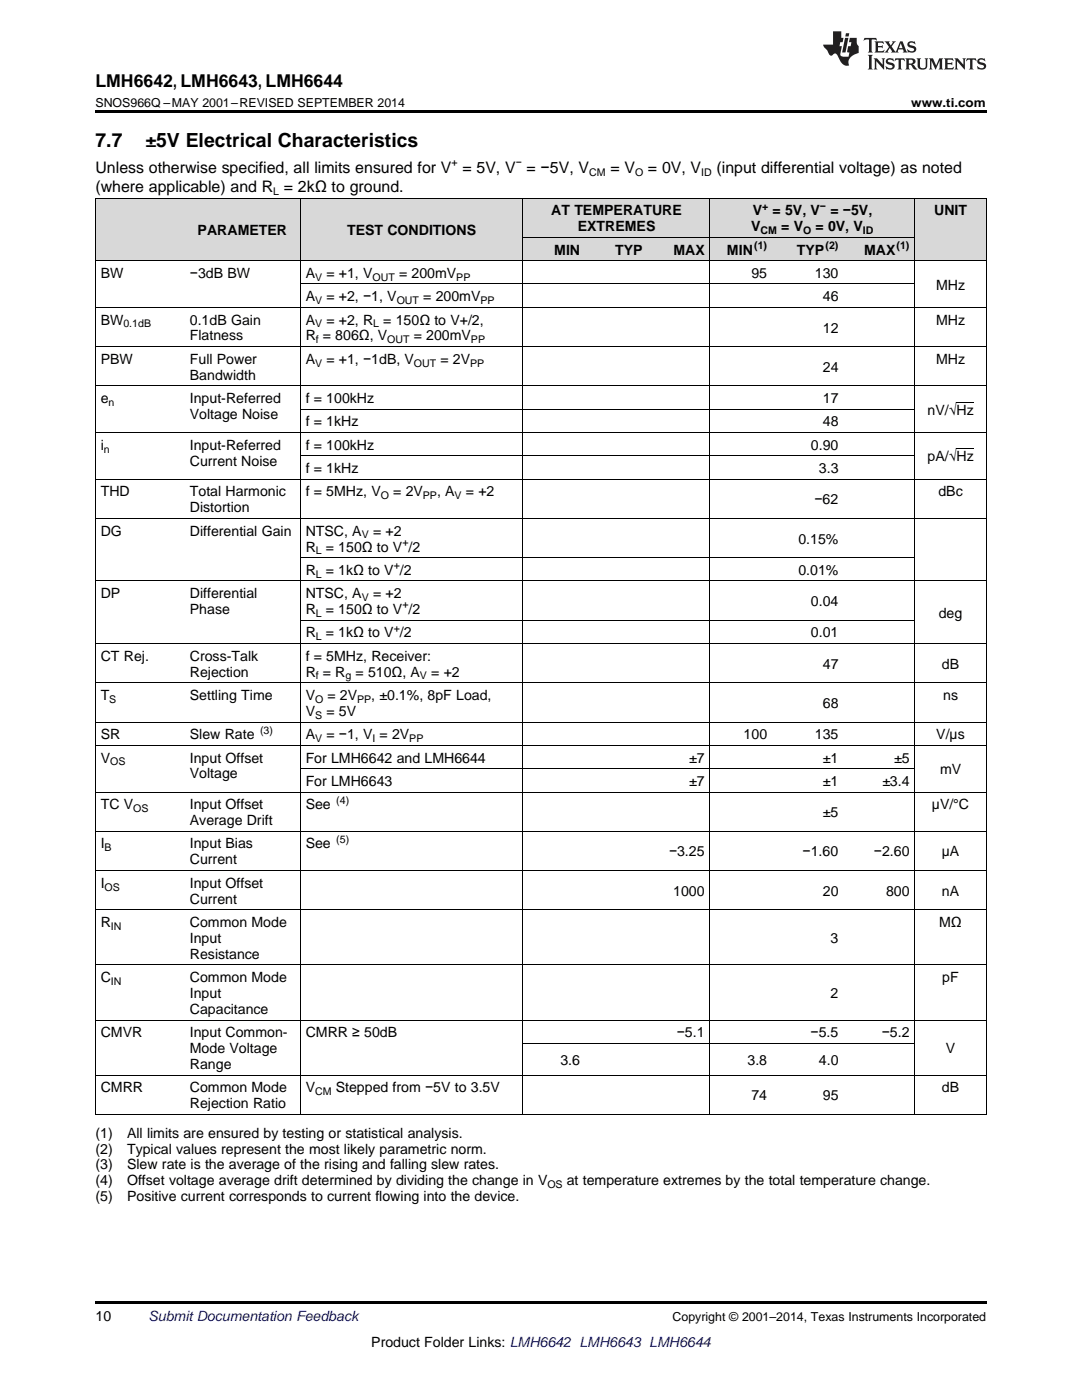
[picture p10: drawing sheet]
<svg xmlns="http://www.w3.org/2000/svg" width="216mm" height="279mm" viewBox="0 0 216 279" stroke-linecap="round" stroke-linejoin="round" font-family="sans-serif">
<defs><g id="words">
<g font-size="3.9">
<text x="19" y="29.3">7.7</text>
<text x="29" y="29.3">±5V Electrical Characteristics</text>
</g>
<text font-size="3.5" x="19" y="17.3">LMH6642, LMH6643, LMH6644</text>
<g font-size="3.2">
<text x="19" y="34.4">Unless otherwise specified, all limits ensured for V = 5V, V = −5V, V</text>
<text x="121.8" y="34.4">= V</text>
<text x="129.3" y="34.4">= 0V, V</text>
<text x="143" y="34.4">(input differential voltage) as noted</text>
<text x="19" y="38.3">(where applicable) and R = 2kΩ to ground.</text>
</g>
<g font-size="2.8">
<text x="39.4" y="46.9">PARAMETER</text>
<text x="69.3" y="46.9">TEST CONDITIONS</text>
<text x="110" y="43">AT TEMPERATURE</text>
<text x="115.3" y="46.1">EXTREMES</text>
<text x="149.9" y="46.1">V</text>
<text x="150.2" y="43">V</text>
<text x="154.2" y="43">= 5V, V</text>
<text x="155.9" y="46.1">= V</text>
<text x="162.7" y="46.1">= 0V, V</text>
<text x="165.7" y="43">= −5V,</text>
<text x="186.4" y="43">UNIT</text>
<text x="110.6" y="50.8">MIN</text>
<text x="122.7" y="50.8">TYP</text>
<text x="134.4" y="50.8">MAX</text>
<text x="145.1" y="50.8">MIN</text>
<text x="159" y="50.8">TYP</text>
<text x="172.4" y="50.8">MAX</text>
<text x="20.1" y="55.5">BW</text>
<text x="37.9" y="55.5">−3dB BW</text>
<text x="61" y="55.5">A</text>
<text x="65.1" y="55.5">= +1, V</text>
<text x="79.6" y="55.5">= 200mV</text>
<text x="149.9" y="55.5">95</text>
<text x="162.6" y="55.5">130</text>
<text x="186.8" y="57.8">MHz</text>
<text x="20.1" y="64.8">BW</text>
<text x="37.9" y="64.8">0.1dB Gain</text>
<text x="61" y="60.1">A</text>
<text x="61" y="64.8">A</text>
<text x="65.1" y="60.1">= +2, −1, V</text>
<text x="65.1" y="64.8">= +2, R</text>
<text x="76.5" y="64.8">= 150Ω to V+/2,</text>
<text x="84.5" y="60.1">= 200mV</text>
<text x="164.2" y="60.1">46</text>
<text x="186.8" y="64.8">MHz</text>
<text x="37.9" y="67.9">Flatness</text>
<text x="61" y="67.9">R = 806Ω, V</text>
<text x="82.5" y="67.9">= 200mV</text>
<text x="164.2" y="66.4">12</text>
<text x="20.1" y="72.6">PBW</text>
<text x="37.9" y="72.6">Full Power</text>
<text x="37.9" y="75.8">Bandwidth</text>
<text x="61" y="72.6">A</text>
<text x="65.1" y="72.6">= +1, −1dB, V</text>
<text x="87.9" y="72.6">= 2V</text>
<text x="164.2" y="74.2">24</text>
<text x="186.8" y="72.6">MHz</text>
<text x="20.1" y="80.4">e</text>
<text x="37.9" y="80.4">Input-Referred</text>
<text x="37.9" y="83.6">Voltage Noise</text>
<text x="61" y="80.4">f = 100kHz</text>
<text x="164.2" y="80.4">17</text>
<text x="185.1" y="82.8">nV/√Hz</text>
<text x="20.1" y="89.7">i</text>
<text x="37.9" y="89.7">Input-Referred</text>
<text x="61" y="85.1">f = 1kHz</text>
<text x="61" y="89.7">f = 100kHz</text>
<text x="161.8" y="89.7">0.90</text>
<text x="164.2" y="85.1">48</text>
<text x="37.9" y="92.9">Current Noise</text>
<text x="61" y="94.4">f = 1kHz</text>
<text x="163.4" y="94.4">3.3</text>
<text x="185.1" y="92.1">pA/√Hz</text>
<text x="20.1" y="99.1">THD</text>
<text x="37.9" y="99.1">Total Harmonic</text>
<text x="61" y="99.1">f = 5MHz, V</text>
<text x="78.5" y="99.1">= 2V</text>
<text x="87.2" y="99.1">, A</text>
<text x="93" y="99.1">= +2</text>
<text x="162.5" y="100.6">−62</text>
<text x="187.3" y="99.1">dBc</text>
<text x="20.1" y="106.9">DG</text>
<text x="37.9" y="102.2">Distortion</text>
<text x="37.9" y="106.9">Differential Gain</text>
<text x="61" y="106.9">NTSC, A</text>
<text x="74.4" y="106.9">= +2</text>
<text x="61" y="110.1">R</text>
<text x="65" y="110.1">= 150Ω to V /2</text>
<text x="159.3" y="108.5">0.15%</text>
<text x="20.1" y="119.4">DP</text>
<text x="37.9" y="119.4">Differential</text>
<text x="61" y="114.7">R</text>
<text x="61" y="119.4">NTSC, A</text>
<text x="65" y="114.7">= 1kΩ to V /2</text>
<text x="74.4" y="119.4">= +2</text>
<text x="159.3" y="114.7">0.01%</text>
<text x="37.9" y="122.6">Phase</text>
<text x="61" y="122.6">R</text>
<text x="65" y="122.6">= 150Ω to V /2</text>
<text x="161.8" y="121">0.04</text>
<text x="187.3" y="123.3">deg</text>
<text x="20.1" y="131.9">CT Rej.</text>
<text x="37.9" y="131.9">Cross-Talk</text>
<text x="61" y="127.2">R</text>
<text x="61" y="131.9">f = 5MHz, Receiver:</text>
<text x="65" y="127.2">= 1kΩ to V /2</text>
<text x="161.8" y="127.2">0.01</text>
<text x="37.9" y="135">Rejection</text>
<text x="61" y="135">R = R</text>
<text x="70.9" y="135">= 510Ω, A</text>
<text x="86" y="135">= +2</text>
<text x="164.2" y="133.5">47</text>
<text x="188" y="133.5">dB</text>
<text x="20.1" y="139.7">T</text>
<text x="37.9" y="139.7">Settling Time</text>
<text x="61" y="139.7">V</text>
<text x="61" y="142.9">V</text>
<text x="65.1" y="142.9">= 5V</text>
<text x="65.3" y="139.7">= 2V</text>
<text x="74.1" y="139.7">, ±0.1%, 8pF Load,</text>
<text x="164.2" y="141.3">68</text>
<text x="188.2" y="139.7">ns</text>
<text x="20.1" y="147.5">SR</text>
<text x="37.9" y="147.5">Slew Rate</text>
<text x="61" y="147.5">A</text>
<text x="65.1" y="147.5">= −1, V = 2V</text>
<text x="148.4" y="147.5">100</text>
<text x="162.6" y="147.5">135</text>
<text x="186.8" y="147.5">V/µs</text>
<text x="20.1" y="152.2">V</text>
<text x="37.9" y="152.2">Input Offset</text>
<text x="37.9" y="155.4">Voltage</text>
<text x="61" y="152.2">For LMH6642 and LMH6644</text>
<text x="137.5" y="152.2">±7</text>
<text x="164.2" y="152.2">±1</text>
<text x="178.4" y="152.2">±5</text>
<text x="187.6" y="154.5">mV</text>
<text x="20.1" y="161.5">TC V</text>
<text x="37.9" y="161.5">Input Offset</text>
<text x="61" y="156.8">For LMH6643</text>
<text x="61" y="161.5">See</text>
<text x="137.5" y="156.8">±7</text>
<text x="164.2" y="156.8">±1</text>
<text x="176.1" y="156.8">±3.4</text>
<text x="185.9" y="161.5">µV/°C</text>
<text x="37.9" y="164.7">Average Drift</text>
<text x="164.2" y="163.1">±5</text>
<text x="20.1" y="169.3">I</text>
<text x="37.9" y="169.3">Input Bias</text>
<text x="37.9" y="172.5">Current</text>
<text x="61" y="169.3">See</text>
<text x="133.5" y="170.9">−3.25</text>
<text x="160.2" y="170.9">−1.60</text>
<text x="174.4" y="170.9">−2.60</text>
<text x="187.9" y="170.9">µA</text>
<text x="20.1" y="177.2">I</text>
<text x="37.9" y="177.2">Input Offset</text>
<text x="134.3" y="178.8">1000</text>
<text x="164.2" y="178.8">20</text>
<text x="176.8" y="178.8">800</text>
<text x="188" y="178.8">nA</text>
<text x="20.1" y="185">R</text>
<text x="37.9" y="180.3">Current</text>
<text x="37.9" y="185">Common Mode</text>
<text x="187.4" y="185">MΩ</text>
<text x="37.9" y="188.2">Input</text>
<text x="37.9" y="191.3">Resistance</text>
<text x="165.7" y="188.2">3</text>
<text x="20.1" y="196">C</text>
<text x="37.9" y="196">Common Mode</text>
<text x="188" y="196">pF</text>
<text x="37.9" y="199.2">Input</text>
<text x="37.9" y="202.4">Capacitance</text>
<text x="165.7" y="199.2">2</text>
<text x="20.1" y="207">CMVR</text>
<text x="37.9" y="207">Input Common-</text>
<text x="61" y="207">CMRR ≥ 50dB</text>
<text x="135" y="207">−5.1</text>
<text x="161.7" y="207">−5.5</text>
<text x="176" y="207">−5.2</text>
<text x="37.9" y="210.2">Mode Voltage</text>
<text x="37.9" y="213.4">Range</text>
<text x="111.8" y="212.5">3.6</text>
<text x="149.2" y="212.5">3.8</text>
<text x="163.4" y="212.5">4.0</text>
<text x="188.7" y="210.2">V</text>
<text x="20.1" y="218">CMRR</text>
<text x="37.9" y="218">Common Mode</text>
<text x="37.9" y="221.2">Rejection Ratio</text>
<text x="61" y="218">V</text>
<text x="67" y="218">Stepped from −5V to 3.5V</text>
<text x="149.9" y="219.6">74</text>
<text x="164.2" y="219.6">95</text>
<text x="188" y="218">dB</text>
<text x="19" y="227">(1)</text>
<text x="25.4" y="227">All limits are ensured by testing or statistical analysis.</text>
<text x="19" y="230.2">(2)</text>
<text x="19" y="233.4">(3)</text>
<text x="25.4" y="230.2">Typical values represent the most likely parametric norm.</text>
<text x="25.4" y="233.4">Slew rate is the average of the rising and falling slew rates.</text>
<text x="19" y="236.6">(4)</text>
<text x="19" y="239.7">(5)</text>
<text x="25.4" y="236.6">Offset voltage average drift determined by dividing the change in V</text>
<text x="25.4" y="239.7">Positive current corresponds to current flowing into the device.</text>
<text x="113.1" y="236.6">at temperature extremes by the total temperature change.</text>
<text x="19" y="263.6">10</text>
<text x="74.1" y="268.9">Product Folder Links: LMH6642 LMH6643 LMH6644</text>
</g>
<text font-size="2.8" fill="#0000c8" x="29.6" y="263.6">Submit Documentation Feedback</text>
<g font-size="2.5">
<text x="19" y="21.4">SNOS966Q –MAY 2001–REVISED SEPTEMBER 2014</text>
<text x="181.8" y="21.4">www.ti.com</text>
<text x="134.2" y="263.6">Copyright © 2001–2014, Texas Instruments Incorporated</text>
</g>
<g font-size="2.1">
<text x="90.1" y="33.2">+</text>
<text x="102.9" y="33.2">−</text>
<text x="117.6" y="35.1">CM</text>
<text x="126.7" y="35.1">O</text>
<text x="139.9" y="35.1">ID</text>
<text x="54.5" y="38.9">L</text>
<text x="152.1" y="41.8">+</text>
<text x="163.6" y="41.8">−</text>
<text x="151.8" y="46.7">CM</text>
<text x="160.3" y="46.7">O</text>
<text x="172.2" y="46.7">ID</text>
<text x="150.5" y="49.7">(1)</text>
<text x="164.7" y="49.7">(2)</text>
<text x="178.9" y="49.7">(1)</text>
<text x="62.9" y="56">V</text>
<text x="74.3" y="56">OUT</text>
<text x="91.1" y="56">PP</text>
<text x="24.6" y="65.3">0.1dB</text>
<text x="62.9" y="60.7">V</text>
<text x="62.9" y="65.3">V</text>
<text x="74.5" y="65.3">L</text>
<text x="79.2" y="60.7">OUT</text>
<text x="95.9" y="60.7">PP</text>
<text x="63" y="68.5">f</text>
<text x="77.3" y="68.5">OUT</text>
<text x="94" y="68.5">PP</text>
<text x="62.9" y="73.2">V</text>
<text x="82.6" y="73.2">OUT</text>
<text x="93.8" y="73.2">PP</text>
<text x="21.7" y="81">n</text>
<text x="20.7" y="90.3">n</text>
<text x="76" y="99.6">O</text>
<text x="84.4" y="99.6">PP</text>
<text x="90.7" y="99.6">V</text>
<text x="72.2" y="107.5">V</text>
<text x="63" y="110.6">L</text>
<text x="78.6" y="113.6">+</text>
<text x="80.3" y="108.9">+</text>
<text x="63" y="115.3">L</text>
<text x="72.2" y="119.9">V</text>
<text x="63" y="123.1">L</text>
<text x="80.3" y="121.4">+</text>
<text x="63" y="127.8">L</text>
<text x="78.6" y="126.1">+</text>
<text x="63" y="135.6">f</text>
<text x="68.9" y="135.6">g</text>
<text x="83.8" y="135.6">V</text>
<text x="21.8" y="140.3">S</text>
<text x="62.9" y="140.3">O</text>
<text x="62.9" y="143.4">S</text>
<text x="71.3" y="140.3">PP</text>
<text x="51.9" y="146.4">(3)</text>
<text x="62.9" y="148.1">V</text>
<text x="74.3" y="148.1">I</text>
<text x="81.7" y="148.1">PP</text>
<text x="22" y="152.8">OS</text>
<text x="67.1" y="160.4">(4)</text>
<text x="26.6" y="162.1">OS</text>
<text x="20.9" y="169.9">B</text>
<text x="67.1" y="168.2">(5)</text>
<text x="20.9" y="177.7">OS</text>
<text x="22.1" y="185.6">IN</text>
<text x="22.1" y="196.6">IN</text>
<text x="62.9" y="218.6">CM</text>
<text x="109.2" y="237.1">OS</text>
</g>
</g></defs>
<g fill="#d8d8d8">
<path d="M19 39.6h17.8v12.5h-17.8z"/>
<path d="M36.8 39.6h23.1v12.5h-23.1z"/>
<path d="M59.9 39.6h44.5v12.5h-44.5z"/>
<path d="M104.4 47.4h12.4v4.7h-12.4z"/>
<path d="M116.8 47.4h12.5v4.7h-12.5z"/>
<path d="M129.3 47.4h12.4v4.7h-12.4z"/>
<path d="M141.7 47.4h12.5v4.7h-12.5z"/>
<path d="M154.2 47.4h14.2v4.7h-14.2z"/>
<path d="M168.4 47.4h14.2v4.7h-14.2z"/>
<path d="M182.6 39.6h14.2v12.5h-14.2z"/>
<path d="M104.4 39.6h12.4v7.8h-12.4z"/>
<path d="M116.8 39.6h12.5v7.8h-12.5z"/>
<path d="M129.3 39.6h12.4v7.8h-12.4z"/>
<path d="M141.7 39.6h12.5v7.8h-12.5z"/>
<path d="M154.2 39.6h14.2v7.8h-14.2z"/>
<path d="M168.4 39.6h14.2v7.8h-14.2z"/>
</g>
<path d="M19 22h177.8v.5h-177.8zM19 259.7h177.8v.5h-177.8z" fill="#000"/>
<g fill="none" stroke="#000" stroke-width=".2">
<path d="M19 39.5h177.8M19.1 39.5v183M59.9 39.5v183M104.3 39.5v183M141.7 39.5v183M182.5 39.5v183M196.8 39.5v183M19 52h177.8M59.9 56.7h122.7M104.4 47.4h78.2M19 77h177.8M19 69.2h177.8"/>
<path d="M19 61.3h177.8M19 95.6h177.8M19 86.3h177.8M59.9 91h122.7M59.9 81.7h122.7M19 115.9h177.8M19 103.5h177.8M59.9 111.3h122.7M19 136.3h177.8M19 128.4h177.8M59.9 123.8h122.7M19 158.1h177.8"/>
<path d="M19 148.7h177.8M19 144.1h177.8M59.9 153.4h122.7M19 173.7h177.8M19 165.9h177.8M19 192.6h177.8M19 181.6h177.8M19 214.6h177.8M19 203.6h177.8M104.4 208.2h78.2M19 222.4h177.8"/>
</g>
<g fill="#231f20">
<path d="M172.5 7.6l-.1 .5 .4-.2h.6v.1v2.1l-.2 .4h.9l-.2-.4v-2.1l.1-.1h.5l.5 .2-.2-.5zM174.5 8.3l.2 .3v1.5l-.2 .4h1.8l.2-.6a1.04 1.04 0 0 1-1.3 .2v-.7h.6l.3 .2v-.6l-.3 .2h-.6v-.6l.8-.1 .4 .3-.2-.5zM176.5 8.3l.9 1.1-.9 1.1h.8l-.2-.2 .4-.7 .5 .7-.2 .2h1.5l-.2-.2 .2-.4h.9l.1 .4-.2 .2h1l-.3-.3-.7-1.9h-.5l-.9 2-.8-1 .9-1h-.8l.1 .3-.4 .5-.3-.6 .1-.2zM179.7 8.6l.4 1h-.7zM181.3 8.4a.63 .63 0 0 0-.2 .7 .63 .63 0 0 0 .6 .4l.6 .2 .1 .2a.75 .75 0 0 1-.7 .4 .75 .75 0 0 1-.6-.5l.1 .7 .1-.1a1.11 1.11 0 0 0 1.5-.6 1.13 1.13 0 0 0-1.2-.8l-.1-.4a1.04 1.04 0 0 1 1.2 .2l-.2-.5-.2 .1-.4-.2zM173.2 10.9l.2 .4v2.2l-.2 .4h1l-.3-.4v-2.2l.3-.4zM174.3 11.6l.3 .4v1.5l-.3 .4h.8l-.2-.4v-1.3l1.5 1.7v-1.9l.2-.4h-.7l.2 .4v.9l-1.1-1.3zM177 11.8a.62 .62 0 0 0-.2 .7 .62 .62 0 0 0 .6 .4l.6 .1 .1 .3a.76 .76 0 0 1-.7 .3 .76 .76 0 0 1-.7-.4l.2 .7 .1-.1a1.11 1.11 0 0 0 1.5-.6 1.13 1.13 0 0 0-1.2-.8l-.1-.4a1.04 1.04 0 0 1 1.2 .2l-.2-.6-.2 .1-.5-.1zM178.7 11.6l-.2 .6a.61 .61 0 0 1 .8-.3v1.6l-.2 .4h.9l-.2-.4v-1.6a.63 .63 0 0 1 .7 .3l-.1-.6zM180.6 11.6l.3 .4v1.5l-.3 .4h1l-.2-.2-.1-.8 .6 .2a.76 .76 0 0 0 1.2 .7l-1-1a.58 .58 0 0 0 .6-.5 .58 .58 0 0 0-.5-.6zM181.4 11.9h.1a.45 .45 0 0 1 .5 .1 .45 .45 0 0 1 .1 .5l-.8 .2zM182.9 11.6l.2 .2a2.17 2.17 0 0 0 .3 1.9 .99 .99 0 0 0 1.6-.6v-1.1l.2-.4h-.7l.2 .2a1.92 1.92 0 0 1-.2 1.8 .6 .6 0 0 1-.9-.5v-1.1l.2-.4zM185.4 11.6l.2 .4v1.5l-.2 .4h.7l-.2-.4v-1.4l.8 1.8 .8-1.8v1.4l-.2 .4h.9l-.2-.4v-1.5l.2-.4h-.8l-.6 1.5-.6-1.5zM188.4 11.6l.2 .4v1.5l-.2 .4h1.8l.1-.6a1.04 1.04 0 0 1-1.2 .1v-.6h.5l.4 .2v-.6l-.4 .2h-.5v-.7h.8l.3 .3-.1-.6zM190.5 11.6l.2 .4v1.5l-.2 .4h.7l-.2-.4v-1.3l1.5 1.7v-1.9l.2-.4h-.7l.2 .4v.9l-1.1-1.3zM192.9 11.6l-.1 .6a.61 .61 0 0 1 .7-.3l.1 1.6-.3 .4h1l-.3-.4 .1-1.6a.63 .63 0 0 1 .7 .3l-.1-.6zM195.2 11.8a.62 .62 0 0 0-.2 .7 .62 .62 0 0 0 .6 .4l.6 .1 .1 .3a.76 .76 0 0 1-.7 .3 .76 .76 0 0 1-.6-.4l.1 .7 .1-.1a1.11 1.11 0 0 0 1.6-.6 1.13 1.13 0 0 0-1.3-.8l-.1-.4a1.04 1.04 0 0 1 1.2 .2l-.1-.6-.2 .1-.5-.1z"/>
<path d="M166.2 6.3v2.6h-1.9v.4l.8 .9a.91 .91 0 0 0 1 .8 .56 .56 0 0 1 .5-.3 .56 .56 0 0 1 .5 .3l.4 .8a1.53 1.53 0 0 0 1.9 1.2 1.54 1.54 0 0 1 1-2.1l.9-.3v-1.4a1.52 1.52 0 0 1-.4-1.6h-1.3l-.2 .8h.5l-.2 .8h-.5l-.1 1v.2l.4 .1-.2 .8a1.93 1.93 0 0 1-1.6-.3l.3-1.8h-.5l.2-.8h.4l.2-.8h-.4v-1.3zM168.6 7.6l-.6 2.9h.7l.6-2.9zM168.8 6.6l-.1 .7h.6l.2-.7z"/>
</g>
<path d="M190.9 89.6h3.4M190.9 80.3h3.4" fill="none" stroke="#000" stroke-width=".2"/>
<use href="#words"/>
</svg>
